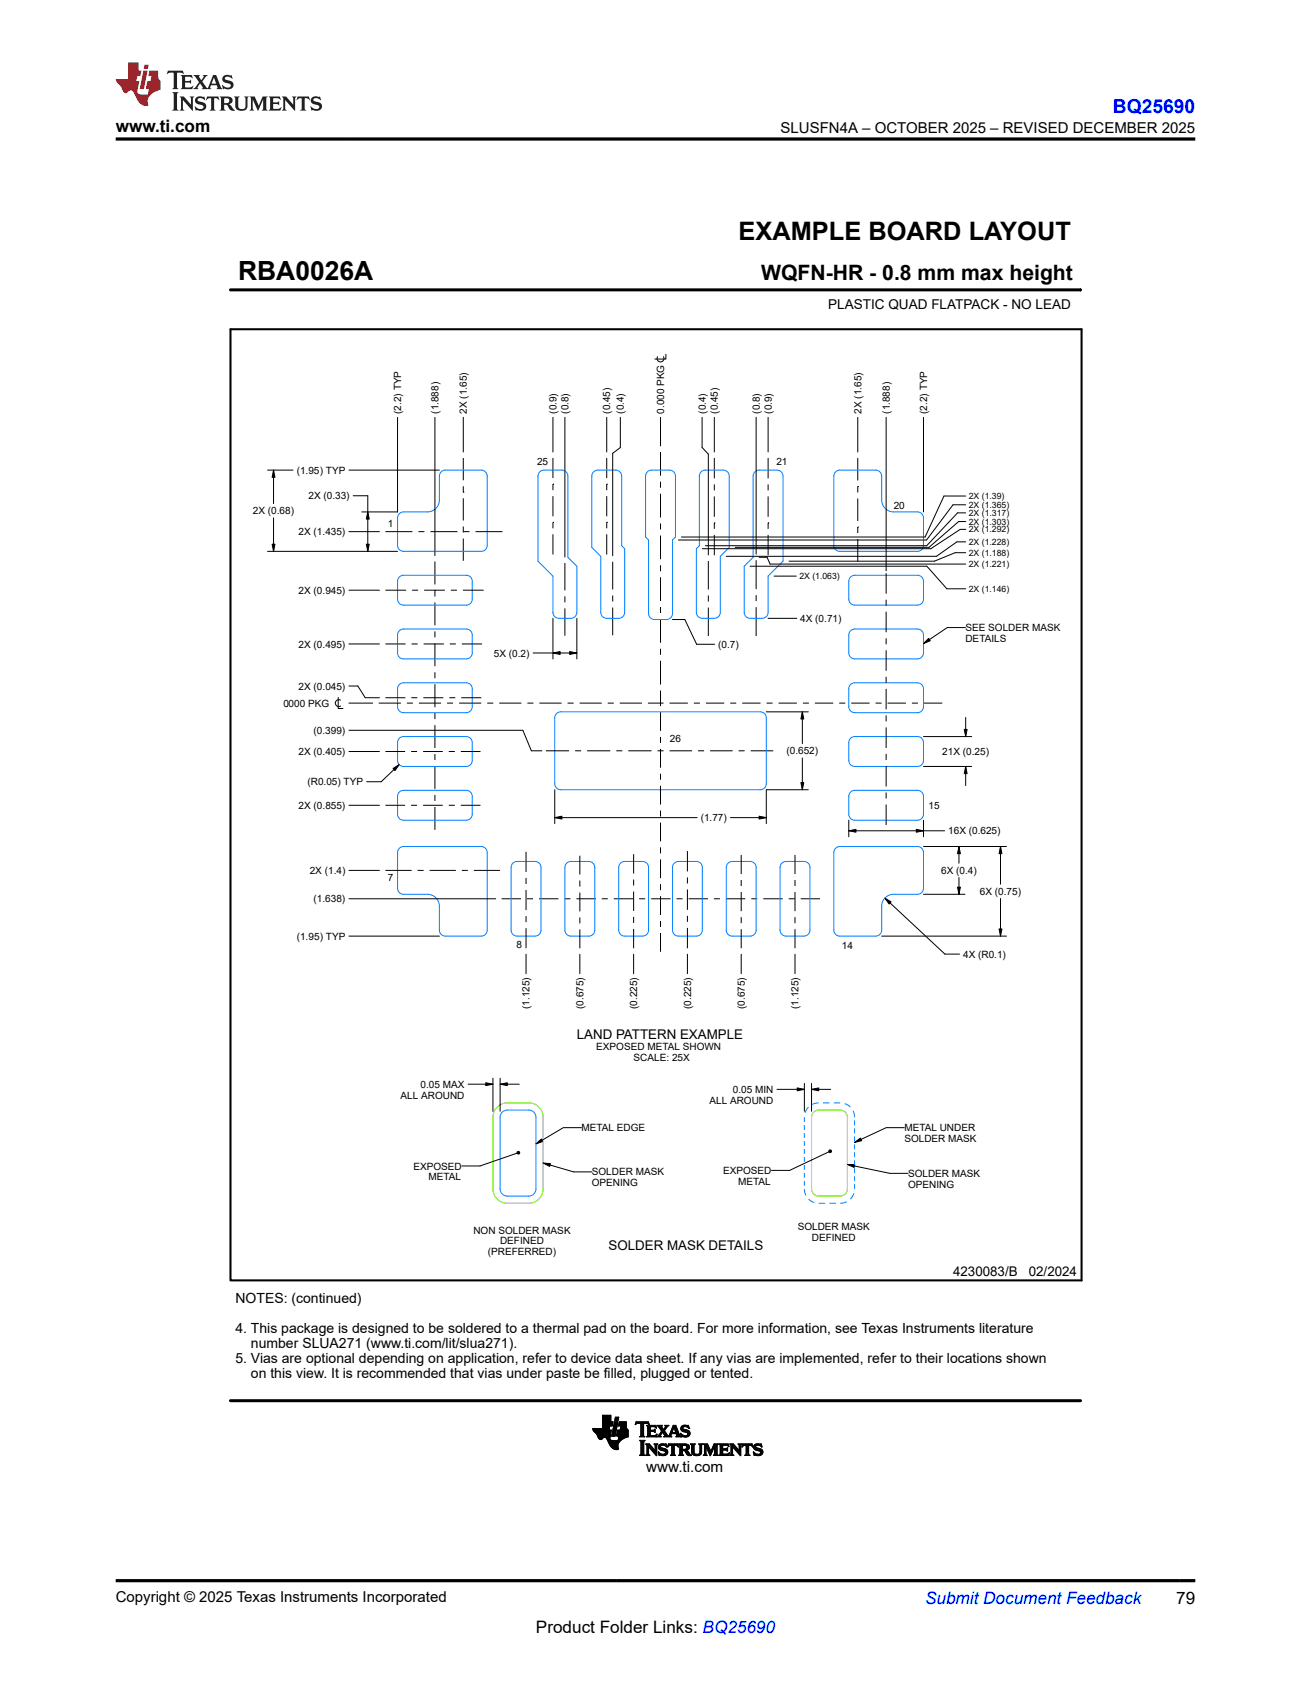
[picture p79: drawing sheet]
<svg xmlns="http://www.w3.org/2000/svg" width="216mm" height="279mm" viewBox="0 0 216 279" stroke-linecap="round" stroke-linejoin="round" font-family="sans-serif">
<defs><g id="words">
<text font-size="4.4" x="39.2" y="46.2">RBA0026A</text>
<text font-size="4.2" x="121.6" y="39.5">EXAMPLE BOARD LAYOUT</text>
<text font-size="3.5" x="125.3" y="46.2">WQFN-HR - 0.8 mm max height</text>
<text font-size="3.2" fill="#00f" x="183.3" y="18.7">BQ25690</text>
<g font-size="2.8">
<text x="19" y="21.8">www.ti.com</text>
<text x="88.3" y="269">Product Folder Links: BQ25690</text>
<text x="193.7" y="264.2">79</text>
</g>
<text font-size="2.8" fill="#00f" x="152.4" y="264.2">Submit Document Feedback</text>
<g font-size="2.5">
<text x="128.5" y="21.9">SLUSFN4A – OCTOBER 2025 – REVISED DECEMBER 2025</text>
<text x="106.4" y="242.5">www.ti.com</text>
<text x="19" y="263.9">Copyright © 2025 Texas Instruments Incorporated</text>
</g>
<g font-size="2.3">
<text x="38.8" y="214.6">NOTES: (continued)</text>
<text x="38.8" y="219.6">4. This package is designed to be soldered to a thermal pad on the board. For more information, see Texas Instruments literature</text>
<text x="38.8" y="224.6">5. Vias are optional depending on application, refer to device data sheet. If any vias are implemented, refer to their locations shown</text>
<text x="41.3" y="222.1">number SLUA271 (www.ti.com/lit/slua271).</text>
<text x="41.3" y="227.1">on this view. It is recommended that vias under paste be filled, plugged or tented.</text>
</g>
<g font-size="2.2">
<text x="136.4" y="50.9">PLASTIC QUAD FLATPACK - NO LEAD</text>
<text x="95" y="171.1">LAND PATTERN EXAMPLE</text>
<text x="100.2" y="205.9">SOLDER MASK DETAILS</text>
<text x="157" y="210.1">4230083/B</text>
<text x="169.4" y="210.1">02/2024</text>
</g>
<g font-size="1.6">
<text x="66.1" y="68.2" transform="rotate(-90 66.1 68.2)">(2.2) TYP</text>
<text x="72.2" y="68.2" transform="rotate(-90 72.2 68.2)">(1.888)</text>
<text x="76.9" y="68.2" transform="rotate(-90 76.9 68.2)">2X (1.65)</text>
<text x="91.7" y="68.2" transform="rotate(-90 91.7 68.2)">(0.9)</text>
<text x="93.6" y="68.2" transform="rotate(-90 93.6 68.2)">(0.8)</text>
<text x="100.5" y="68.2" transform="rotate(-90 100.5 68.2)">(0.45)</text>
<text x="102.7" y="68.2" transform="rotate(-90 102.7 68.2)">(0.4)</text>
<text x="109.4" y="68.2" transform="rotate(-90 109.4 68.2)">0.000 PKG</text>
<text x="116.2" y="68.2" transform="rotate(-90 116.2 68.2)">(0.4)</text>
<text x="118.2" y="68.2" transform="rotate(-90 118.2 68.2)">(0.45)</text>
<text x="125.1" y="68.2" transform="rotate(-90 125.1 68.2)">(0.8)</text>
<text x="127.1" y="68.2" transform="rotate(-90 127.1 68.2)">(0.9)</text>
<text x="141.8" y="68.2" transform="rotate(-90 141.8 68.2)">2X (1.65)</text>
<text x="146.5" y="68.2" transform="rotate(-90 146.5 68.2)">(1.888)</text>
<text x="152.7" y="68.2" transform="rotate(-90 152.7 68.2)">(2.2) TYP</text>
<text x="88.4" y="76.7">25</text>
<text x="127.9" y="76.5">21</text>
<text x="48.9" y="78">(1.95) TYP</text>
<text x="50.8" y="82.3">2X (0.33)</text>
<text x="147.2" y="83.9">20</text>
<text x="41.7" y="84.7">2X (0.68)</text>
<text x="49.2" y="88.2">2X (1.435)</text>
<text x="63.9" y="86.9">1</text>
<text x="49.2" y="97.8">2X (0.945)</text>
<text x="49.2" y="106.7">2X (0.495)</text>
<text x="118.3" y="106.7">(0.7)</text>
<text x="131.8" y="102.5">4X (0.71)</text>
<text x="159" y="104">SEE SOLDER MASK</text>
<text x="159" y="105.7">DETAILS</text>
<text x="49.2" y="113.6">2X (0.045)</text>
<text x="81.3" y="108.2">5X (0.2)</text>
<text x="46.7" y="116.4">0.000 PKG</text>
<text x="49.2" y="124.4">2X (0.405)</text>
<text x="51.6" y="120.9">(0.399)</text>
<text x="110.3" y="122.2">26</text>
<text x="129.5" y="124.3">(0.652)</text>
<text x="155.2" y="124.4">21X (0.25)</text>
<text x="50.6" y="129.4">(R0.05) TYP</text>
<text x="49.2" y="133.3">2X (0.855)</text>
<text x="115.4" y="135.3">(1.77)</text>
<text x="152.9" y="133.2">15</text>
<text x="156.2" y="137.5">16X (0.625)</text>
<text x="51" y="144">2X (1.4)</text>
<text x="155" y="144">6X (0.4)</text>
<text x="51.6" y="148.7">(1.638)</text>
<text x="63.9" y="145.2">7</text>
<text x="161.4" y="147.4">6X (0.75)</text>
<text x="48.9" y="154.8">(1.95) TYP</text>
<text x="85.1" y="156.1">8</text>
<text x="138.6" y="156.3">14</text>
<text x="158.6" y="157.8">4X (R0.1)</text>
<text x="87.2" y="166.2" transform="rotate(-90 87.2 166.2)">(1.125)</text>
<text x="96.1" y="166.2" transform="rotate(-90 96.1 166.2)">(0.675)</text>
<text x="104.9" y="166.2" transform="rotate(-90 104.9 166.2)">(0.225)</text>
<text x="113.8" y="166.2" transform="rotate(-90 113.8 166.2)">(0.225)</text>
<text x="122.7" y="166.2" transform="rotate(-90 122.7 166.2)">(0.675)</text>
<text x="131.5" y="166.2" transform="rotate(-90 131.5 166.2)">(1.125)</text>
<text x="98.2" y="173">EXPOSED METAL SHOWN</text>
<text x="69.3" y="179.2">0.05 MAX</text>
<text x="104.4" y="174.8">SCALE: 25X</text>
<text x="66" y="181">ALL AROUND</text>
<text x="116.8" y="181.8">ALL AROUND</text>
<text x="120.7" y="180.1">0.05 MIN</text>
<text x="95.8" y="186.4">METAL EDGE</text>
<text x="148.9" y="186.4">METAL UNDER</text>
<text x="148.9" y="188.1">SOLDER MASK</text>
<text x="68.1" y="192.7">EXPOSED</text>
<text x="70.6" y="194.4">METAL</text>
<text x="97.5" y="193.6">SOLDER MASK</text>
<text x="97.5" y="195.4">OPENING</text>
<text x="119.1" y="193.4">EXPOSED</text>
<text x="121.6" y="195.2">METAL</text>
<text x="149.5" y="193.9">SOLDER MASK</text>
<text x="149.5" y="195.7">OPENING</text>
<text x="78" y="203.2">NON SOLDER MASK</text>
<text x="131.4" y="202.6">SOLDER MASK</text>
<text x="80.3" y="206.8">(PREFERRED)</text>
<text x="82.4" y="205">DEFINED</text>
<text x="133.7" y="204.4">DEFINED</text>
</g>
<g font-size="1.4">
<text x="159.5" y="82.2">2X (1.39)</text>
<text x="159.5" y="83.7">2X (1.365)</text>
<text x="159.5" y="86.4">2X (1.303)</text>
<text x="159.5" y="89.8">2X (1.228)</text>
<text x="159.5" y="87.7">2X (1.292)</text>
<text x="159.5" y="85">2X (1.317)</text>
<text x="131.6" y="95.4">2X (1.063)</text>
<text x="159.5" y="91.6">2X (1.188)</text>
<text x="159.5" y="93.4">2X (1.221)</text>
<text x="159.5" y="97.5">2X (1.146)</text>
</g>
</g></defs>
<g fill="none" stroke="#000" stroke-width=".16">
<path d="M37.9 47.8h140.1M108.3 58.8a.58 .58 0 0 0 .5 .8 .58 .58 0 0 0 .5-.8M109.7 58.4v.8h-1.9M178 47.6v.4M44.1 77.4h4.2M45 77.4l.3 1.2h-.5zM45 77.4v5.6M57.5 77.4h14.9M65.5 68.8v15.5h-5.9M71.6 68.8v22.7M76.3 68.8v5.7M76.3 75.5v3.6"/>
<path d="M91.1 79.8h.1M91.1 68.8v5.7M91.1 75.4v3.4M91.1 79.8v.9M93 68.8v23M99.9 79.8h.1M99.9 68.8v5.7M99.9 75.4v3.4M99.9 79.8v.9M102.2 68.8v4.9l-1.3 1v16.9M108.8 68.8v4.7M108.8 74.5v3.9"/>
<path d="M108.8 79.4v.9M115.6 68.8v4.9l1.1 1.1v16.6M117.6 68.8v5.7M117.6 75.4v3.4M117.6 79.8v1M124.5 68.8v22.5M126.5 68.8v5.7M126.5 75.4v3.4M126.5 79.8v1M141.3 68.8v5.7M141.3 75.4v3.8M145.9 68.8v25.2"/>
<path d="M152.1 68.8v15.5M44.1 90.8h21.4M44.8 89.7h.5l-.3 1.1zM45 85.3v5.5M57.5 97.2h5M57.5 87.6h5M58.2 81.7h2.4v9.1M60.3 89.7h.5l-.2 1.1zM60.6 84.3l.2 1.2h-.5zM63.5 97.2h3.4M63.5 87.6h4.4M67.9 97.2h1"/>
<path d="M68.9 87.6h1M69.9 97.2h3.4M70.9 87.6h4.4M71.6 97.3h.1M71.6 92.5v3.8M71.6 97.3v1M71.6 99.2v3.8M74.3 97.2h.9M76.2 97.2h3.4M76.3 81.1h.1M76.3 80.1v1M76.3 82.1v3.6"/>
<path d="M76.3 86.7v1M76.3 88.7v3.7M76.3 87.6h1M78.3 87.6h4.5M91.1 86h.1M91.1 81.7v3.4M91.1 86v1M91.1 88v3.3M93 92.8v4.5M93 98.2v1M99.9 86h.1M99.9 81.7v3.4"/>
<path d="M99.9 86v1M99.9 88v3.3M100.9 92.5v4.6M100.9 98.1v1M108.8 81.3v3.9M108.8 86.2v1M108.8 88.2v3.9M108.8 93.1v1M108.8 95.1v3.9M108.8 100v1M116.7 92.4v4.7M116.7 98.1v1"/>
<path d="M117.6 86.1h.1M117.6 81.8v3.3M117.6 86.1v1M117.6 88.1v3.4M123.5 93.3h29.1l3.3 3.7h3.1M124.5 92.3v4.8M124.5 98v1M125 91.8h1.3l.5 1.1h32.2M126.5 86.1h.1M126.5 81.8v3.3M126.5 86.1v1M126.5 88.1v3.4"/>
<path d="M127.5 94.9h3.6M141.3 80.1h.1M141.3 86.8h.1M141.3 80.1v1M141.3 82.1v3.7M141.3 86.8v1M141.3 88.8v3.7M145.9 94.4v3.4M145.9 98.8v1M159 87.2h-.9l-4.8 3.2h-37.6M159 85.9h-1.1l-4.9 4.3h-31.9M159 84.5h-1.3l-5.1 5.4h-36.4"/>
<path d="M159 83.2h-2.1l-4.3 5.8h-40.9M159 81.7h-3.5l-3.2 6.8h-40.1M159 91.1h-1.7l-3.4 1.4h-24M159 89.3h-1.4l-3.4 2.3h-34.6M55.7 114.9v1.8h.8M56.1 115.3a.58 .58 0 0 0-.9 .5 .58 .58 0 0 0 .9 .5M57.5 115.8h3.9M57.5 113h1.4l1.2 1.9h2.4M57.5 106.1h5M62.4 115.8h3.6M63.5 114.9h3.3M63.5 106.1h3.3"/>
<path d="M67 115.8h1M67.7 114.9h1M67.8 106.1h1M69 115.8h3.6M69.7 114.9h3.3M69.8 106.1h3.3M71.6 104v1M71.6 106v3.8M71.6 110.7v1M71.6 112.7v3.8M71.6 117.5v1M71.6 119.5v3.7"/>
<path d="M73.6 115.8h1M74 114.9h1M74.1 106.1h1M75.6 115.8h3.7M76 114.9h3.3M76.1 106.1h3.3M80.2 115.8h1M82.2 115.8h3.7M86.9 115.8h.9M87.8 107.6h7.2M88.8 115.8h3.7M91.1 107.6l1.1-.3v.5z"/>
<path d="M91.1 101.9v6.7M93 100.2v4.5M93.5 115.8h1M93.8 107.3l1.2 .3-1.2 .2zM95 101.9v6.7M95.5 115.8h3.6M100.1 115.8h1M100.9 100.1v4.6M102.1 115.8h3.6M106.7 115.8h2.1M108.8 113.8v2M108.8 102v3.9"/>
<path d="M108.8 106.9v1M108.8 108.9v3.9M108.8 115.8v.5M108.8 117.3v3.1M108.8 115.8h.5M110.3 115.8h3M110.7 102.1h2.1l1.9 4h3M114.3 115.8h1M116.2 115.8h3.1M116.7 100.1v4.7M120.3 115.8h.9M122.2 115.8h3"/>
<path d="M124.5 100v4.8M126.2 117.3h6.9M126.2 115.8h1M126.5 101.9h4.7M128.2 115.8h3M132.1 117.3l.3 1.1h-.5zM132.1 117.3v5.2M132.2 115.8h1M134.2 115.8h3M138.2 115.8h1M140.2 115.8h3M144.2 115.8h1"/>
<path d="M145.9 100.8v3.4M145.9 105.1v1M145.9 107.1v3.4M145.9 111.5v1M145.9 113.5v3.4M145.9 117.9v.9M145.9 119.8v3.4M146.2 115.8h3M150.2 115.8h1M152.2 115.8h3M152.9 105.2l.3 .4-1.1 .4zM159 103.4h-3l-3.9 2.6"/>
<path d="M159 118.2v3.1M57.5 132.7h5M57.5 123.8h5M57.5 120.3h28.6l1.4 3.4h1.7M63.5 132.7h3.2M63.5 123.8h3.2M64.7 126.6l1-.6-.7 .9zM65.7 126l-2.9 2.8h-2.4M67.7 132.7h1M67.7 123.8h1M69.7 132.7h3.2M69.7 123.8h3.2"/>
<path d="M71.6 124.2v1M71.6 126.2v3.8M71.6 131v.9M71.6 132.9v3.8M73.9 132.7h1M73.9 123.8h1M75.9 132.7h3.2M75.9 123.8h3.2M89.9 123.7h3.8M91.4 134.7l1.1-.2v.4zM91.4 134.7h23.4M91.4 130.1v5.6"/>
<path d="M94.7 123.7h1M96.7 123.7h3.8M101.5 123.7h1M103.5 123.7h3.8M108.3 123.7h1M108.8 121.4v1M108.8 123.4v3.1M108.8 127.5v1M108.8 129.4v3.1M108.8 133.5v1M108.8 135.5v3.1M108.8 139.6v1"/>
<path d="M110.3 123.7h3.7M115 123.7h1M116.9 123.7h3.8M120.3 134.7h5.9M121.6 123.7h1M123.6 123.7h3.7M125 134.5l1.2 .2-1.2 .2zM131.9 128.9h.5l-.3 1.2zM132.1 124.9v5.2M133.1 130.1h-6.9v5.6M139.8 136.9l1.2-.3v.5zM139.8 136.9h15.8"/>
<path d="M139.8 135.1v2.7M145.9 124.2v1M145.9 126.2v3.4M145.9 130.6v.9M145.9 132.5v3.4M150.9 136.6l1.2 .3-1.2 .2zM152.1 139.5h13.7M152.1 126.3h7.9M152.1 121.3h7.9M152.1 135.1v2.7M157.9 139.5l.3 1.1h-.5zM157.9 139.5v2.7"/>
<path d="M158.8 120.2h.5l-.3 1.1zM159 126.3l.3 1.1h-.5zM159 126.3v3.1M164.8 139.5l.2 1.1h-.5zM164.8 139.5v6.2M57.5 148.1h24.1M57.5 143.4h5M57.5 154.2h14.9M63.5 143.4h4.3M68.8 143.4h1M70.8 143.4h4.3M76.1 143.4h.9"/>
<path d="M78 143.4h4.4M82.6 148.1h3.2M86.6 140.3v3.3M86.6 144.6v1M86.6 146.6v3.3M86.6 150.9v1M86.6 152.9v3.3M86.6 157.2v3.2M86.8 148.1h1M88.8 148.1h3.2M92.9 148.1h1M94.9 148.1h3.2"/>
<path d="M95.5 141v3.1M95.5 145.1v1M95.5 147v3.1M95.5 151.1v1M95.5 153.1v3.1M95.5 157.2v3.2M99.1 148.1h1M101.1 148.1h3.2M104.3 140.7v3.2M104.3 144.9v1M104.3 146.9v3.2M104.3 151.1v.9"/>
<path d="M104.3 153v3.2M104.3 157.2v3.2M105.3 148.1h.9M107.2 148.1h3.2M108.8 141.6v3.1M108.8 145.7v.9M108.8 147.6v3.1M108.8 151.7v1M108.8 153.7v3.1M111.4 148.1h1M113.2 140.2v3.4M113.2 144.6v.9"/>
<path d="M113.2 146.5v3.4M113.2 150.9v1M113.2 152.9v3.3M113.2 157.2v3.2M113.4 148.1h3.2M117.6 148.1h1M119.6 148.1h3.1M122.1 140.8v3.2M122.1 145v1M122.1 147v3.1M122.1 151.1v1M122.1 153.1v3.1"/>
<path d="M122.1 157.2v3.2M123.7 148.1h1M125.7 148.1h3.2M129.9 148.1h1M130.9 140.8v3.2M130.9 145v1M130.9 147v3.1M130.9 151.1v1M130.9 153.1v3.1M130.9 157.2v3.2M131.9 148.1h3.1M145.2 154.2h20.6"/>
<path d="M145.7 148l1 .6-.3 .3zM145.7 148l9.9 9.2h2.4M152.1 147.3h6.8M157.7 146.1h.5l-.3 1.2zM157.9 144.6v2.7M164.5 153h.5l-.2 1.2zM164.8 148v6.2M77.1 178.6h4.1M80 178.4l1.2 .2-1.2 .2zM81.2 177.6v5.5M82.4 178.6l1.1-.2v.4zM82.4 177.6v5.5"/>
<path d="M82.4 178.6h3.1M128 179.5h4.5M131.3 179.2l1.2 .3-1.2 .2zM132.5 178.5v4.6M133.6 179.5l1.2-.3v.5zM133.6 178.5v4.6M133.6 179.5h3.2M85.1 190l-6.1 2.1h-2.9M85.1 189.8l.2-.1h.2l.1 .2-.1 .2h-.2l-.2-.1zM88.3 188.4l.9-.8 .2 .4zM89.4 191.6l1.2 .1-.1 .5zM89.4 191.6l5.1 1.5h3"/>
<path d="M95.8 185.8h-3l-4.5 2.6M136.5 189.8l-6.5 3h-3M136.5 189.6l.2-.2 .2 .1v.2v.1l-.2 .1-.2-.1zM139.6 191.8l1.2 .1-.1 .4zM139.6 191.8l6.9 1.5h3M140.7 188.2l1-.7 .2 .4zM148.9 185.8h-3l-5.2 2.4M97.6 235.4h2.7M97.6 235.5h2.7M97.7 235.6h3l-.2 1M97.7 235.6h3M97.7 235.7h3"/>
<path d="M97.8 235.8h2.9M97.8 235.8h2.8M97.9 235.9h2.7M98 236h2.6M98.1 236.1h2.5M98.2 236.2h2.4M98.3 236.3h2.3M98.3 236.3h2.2M98.3 236.4h2.2M98.4 236.4h2.1M98.4 236.5h2.1M98.4 236.6h2.1"/>
<path d="M98.5 236.7h2M98.5 236.8h2M98.5 236.8h.9M98.6 236.9h.7M98.6 237h.6M98.7 237.1h.4M98.8 237.1h.3M99.2 235.3h1.2M99.2 235.2h1.2M99.2 235.1h1.2M99.2 235h1.2M99.2 234.9h1.6l.2-.7h-.4v-1.1h-1.4v2.2"/>
<path d="M99.2 234.9h1.6M99.2 234.8h1.6M99.2 234.8h1.7M99.2 234.7h1.7M99.2 234.6h1.7M99.2 234.5h1.7M99.2 234.4h1.7M99.2 234.3h1.7M99.2 234.3h1.8M99.2 234.2h1.4M99.2 234.1h1.4M99.2 234h1.4"/>
<path d="M99.2 233.9h1.4M99.2 233.8h1.4M99.2 233.7h1.4M99.2 233.6h1.4M99.2 233.5h1.4M99.2 233.4h1.4M99.2 233.3h1.4M99.2 233.2h1.4M99.7 236.8h.7M99.8 236.9h.6M99.9 236.9h.5M99.9 237h.5"/>
<path d="M99.9 237.1h.5M100 237.1h.5M100 237.2h.5M100 237.3h.6M100.1 237.3h.9M100.1 237.4h2.1M100.1 237.4h2M100.2 237.5h1.8M100.2 237.6h1.8M100.2 237.6h1.7M100.3 237.7h1.6M100.3 237.8h1.6"/>
<path d="M100.3 237.8h1.5M100.3 237.9h1.5M100.3 235.3h-2.7l.1 .4 .6 .5 .4 .8 .3 .1 .4-.3h.3l.9 1.5 .6 .5 .7-.1-.1-.8 .6-.7M100.4 237.9h1.4M100.4 238h1.4M100.4 234.9l-.1 .7M100.4 236.8l.1 .3 .2 .2h1.5M100.4 238.1h1.4M100.5 238.1h1.3M100.5 236.6l-.1 .2M100.5 238.2h1.3M100.6 238.3h1.2"/>
<path d="M100.7 238.4h1.1M100.7 236.6h.6M100.8 236.5h.5M100.8 236.4h.5M100.8 238.5h1M100.8 236.3h.5M100.8 236.3h.6M100.8 236.2h.6M100.8 236.1h.6M100.9 236h.5M100.9 238.6h.9M100.9 235.9h.5"/>
<path d="M100.9 235.8h.5M100.9 235.8h.6M100.9 235.7h.6M100.9 235.6h.6M101 235.5h.5M101 235.4h.5M101 235.3h.5M101 235.3h.6M101 235.2h.6M101 235.1h.6M101 238.7h.9M101.1 235h.5"/>
<path d="M101.1 234.9h.5M101.1 234.8h.5M101.1 234.8h.6M101.1 234.7h.6M101.1 234.6h.6M101.2 234.5h.5M101.2 234.4h.5M101.2 238.8h.6M101.2 234.3h.5M101.2 234.3h.6M101.2 234.2h.6l-.5 2.4h-.6zM101.3 233.9h.5"/>
<path d="M101.3 233.8h.5M101.3 233.7h.6M101.3 233.6h.6M101.3 233.5h.6M101.4 233.5h.5l-.1 .5h-.6zM101.5 238.8h.1M101.6 236.5h1.9M101.6 236.4h1.9M101.6 236.6h1.9M101.6 236.3h1.9M101.6 236.2h1.9M101.6 236.1h1.9"/>
<path d="M101.6 236h1.9M101.7 235.9h1.8M101.7 235.8h1.8M101.7 235.7h1.8M101.7 235.6h1.8M101.8 237.3h.5M101.8 237.2h.6M101.8 237.1h.7M101.8 237.1h.8M101.8 237h.9M101.9 236.9h.9M101.9 234.9h1.2"/>
<path d="M101.9 236.9h1M101.9 234.8h1.2M101.9 236.8h1.2M101.9 236.8h1.4M101.9 234.7h1.2M101.9 236.7h1.6M101.9 234.6h1.2M101.9 236.6h1.6M101.9 236.6l-.1 .7M101.9 234.5h1.2M102 234.4h1.1M102 234.3h1.1"/>
<path d="M102 234.2h1.1v.7h-1.2zM102.1 235.5h1.3M102.2 235.4h1.1M102.2 235.3h1M102.2 235.2h1M102.2 235.1h1M102.2 235.1h.9M102.2 235h.9M102.3 234.9l-.2 .7M103.1 234.9l.1 .4 .3 .3v1.1M103.4 235.6h-1.7l-.1 .9 .3 .1M103.5 236.7l-1.1 .5"/>
<path d="M104.6 234.6h.1M104.6 234.5h.2M104.7 234.5h2.2M104.7 234.4h2.1M104.7 234.3h2.1M105.4 236.7h.8M105.4 239.7l.2-.2v-1.9l-.2-.3h.8l-.2 .3v1.9l.2 .2M105.4 239.7h.8M105.4 237.4h.8M105.5 239.7h.6M105.5 236.6h.5M105.5 234.5h.5"/>
<path d="M105.5 237.5h.5M105.5 236.5h.5M105.5 234.6v-.1h-.4l-.5 .2 .2-.5h2l.1 .5-.5-.2h-.3l-.1 .1M105.5 236.4l-.1 .3M105.5 236.4h.5M105.5 236.3h.5M105.5 236.2h.5M105.5 236.1h.5M105.5 236h.5M105.5 235.9h.5M105.5 235.8h.5M105.5 235.7h.5"/>
<path d="M105.5 235.6h.5M105.5 235.5h.5M105.5 235.4h.5M105.5 235.3h.5M105.5 235.2h.5M105.5 235.1h.5M105.5 235h.5M105.5 234.9h.5M105.5 234.8h.5M105.5 234.7h.5M105.5 234.6h.5M105.5 234.6v1.8"/>
<path d="M105.6 239.6h.4M105.6 237.5h.4M105.6 239.5h.4M105.6 239.4h.4M105.6 239.3h.4M105.6 239.2h.4M105.6 239.1h.4M105.6 239h.4M105.6 238.9h.4M105.6 238.8h.4M105.6 238.7h.4M105.6 238.6h.4"/>
<path d="M105.6 238.5h.4M105.6 238.4h.4M105.6 238.3h.4M105.6 238.2h.4M105.6 238.1h.4M105.6 238h.4M105.6 237.9h.4M105.6 237.8h.4M105.6 237.7h.4M105.6 237.6h.4M106 236.4l.2 .3M106 234.6v1.8"/>
<path d="M106.4 239.7h.6M106.5 238h.5M106.5 236.7h1.6M106.5 239.7h.4M106.5 238.1h.6M106.5 239.6h.3M106.6 234.9h1.4M106.6 238.2v1.3l-.2 .2M106.6 239.5h.2M106.6 239.4h.2M106.6 239.3h.2M106.6 239.2h.2"/>
<path d="M106.6 239.1h.2M106.6 239h.2M106.6 238.9h.2M106.6 238.8h.2M106.6 238.7h.2M106.6 238.6h.2M106.6 238.5h.2M106.6 238.4h.2M106.6 238.3h.7M106.6 238.2h.7M106.6 238.2h.6M106.6 236.6h1.5"/>
<path d="M106.7 235h1.3M106.7 236.5h.4M106.7 235.1h.4M106.7 236.4l-.2 .3M106.7 236.4h.4M106.7 236.3h.4M106.7 236.2h.4M106.7 236.1h.4M106.7 236h.4M106.7 235.9h.4M106.7 235.8h1.2M106.7 235.7h1.2"/>
<path d="M106.7 235.6h.4M106.7 235.5h.4M106.7 235.4h.4M106.7 235.3h.4M106.7 235.2h.4M106.7 234.5h.2M106.8 234.6h.1M106.9 238.4h.5M106.9 237.9l1 1.1v-.8M106.9 237.9h-.5l.2 .3M106.9 238.5h.6M107 238.6h.6"/>
<path d="M107.1 235.2l.1-.2h.5l.4 .2M107.1 235.2v.4h.6l.2-.1v.5l-.2-.2h-.6v.7h.7l.4-.2-.2 .4h-1.5M107.1 238.7h.5M107.2 238.8h.5M107.3 238.9h.5M107.3 238.9h.9M107.4 239h.8M107.5 239.1h.7M107.6 239.2h.6M107.6 239.3h.6M107.7 235.6h.2M107.7 239.4h.5"/>
<path d="M107.7 235.9h.2M107.8 236.5h.3M107.8 239.5h.4M107.8 235.5h.1M107.8 236h.1M107.8 235.1h.3M107.8 238h.4M107.9 239.6h.3M107.9 238.1h.3M107.9 238.2h.3M107.9 238.2l-.2-.3h.6l-.1 .3M107.9 238.9h.3"/>
<path d="M107.9 238.8h.3M107.9 238.7h.3M107.9 238.6h.3M107.9 238.5h.3M107.9 238.4h.3M107.9 238.3h.3M108 239.7h.2M108 235.2h.1M108 236.4h.2M108.1 235.2h.1M108.1 236.3h.1M108.1 235.2l-.1-.4h-1.5l.2 .2v1.4"/>
<path d="M108.2 238.2v1.6l-1.4-1.4v1.1l.2 .2M108.2 236.7h.7M108.3 234.9h.7M108.4 236.6h.3M108.4 239.2l.1 .6 .2-.1 .5 .1 .5-.1 .3-.5M108.4 239.2h.1M108.4 235h.6M108.4 239.3h.2M108.4 239.4h.3M108.4 238.4h.4M108.4 238.3h.4M108.4 238.5h.5"/>
<path d="M108.5 239.5h.3M108.5 238.2h.3M108.5 236.5h.3M108.5 238.6h.8M108.5 235.1h.5M108.5 239.6h.6M108.5 235.1l-.3-.3h.9l-.1 .2 .3 .5 .3-.5-.1-.2h.7l-.4 .3M108.5 235.1l.5 .7M108.5 238.2h.4M108.5 239.7h1.3M108.5 238.7h1.1M108.5 236.4l-.3 .3"/>
<path d="M108.5 236.4h.3M108.5 239.7h.1M108.5 235.2h.5M108.6 238.1h1.2M108.6 236.3h.3M108.6 238.8h1.2M108.6 235.2h.5M108.7 238h1M108.7 236.2h.2M108.7 235.3h.4M108.7 236.1h.3M108.7 238.9h1.2"/>
<path d="M108.7 235.4h.5M108.8 236h.2M108.8 235.5h.7M108.8 239.7h.8M108.8 237.9h.6M108.8 236h.8M108.8 235.6h.7M108.9 235.9h.6M108.9 235.7h.5M109 235.8h.5M109 235.8l-.5 .6M109 238.9l.5 .2v.4l-.5 .1-.6-.4"/>
<path d="M109 238.9h.9M109.2 236h.5M109.2 236.1h.5M109.3 239.6h.5M109.3 236.2h.5M109.3 236.7h1.3M109.3 235.4h.3M109.4 236.3h.4M109.4 239h.5M109.4 235.3h.3M109.4 236.4h.5M109.4 236.4l-.3-.5-.4 .6 .2 .2"/>
<path d="M109.4 236.4l.1 .2-.2 .1M109.5 235.2h.2M109.5 238.2h.3M109.5 236.5h.5M109.5 236.6h.5M109.5 239.5h.4M109.5 235.2h.3M109.5 239.1h.5M109.6 234.9h.5M109.6 239.4h.3M109.6 235.1h.3M109.6 239.2h.4"/>
<path d="M109.6 239.3h.4M109.6 235h.3M109.6 238.2h.2M109.7 237.9l.1 .5-.6-.3-.3 .1-.1 .2 1 .4 .2 .4M109.7 237.9h-.8l-.4 .2v.5l.5 .3M109.7 238.3h.1M109.8 235.1l-.4 .6 .7 .9 .8-1.8h.4l.6 1.7 .2 .2M109.9 238.3h.1M110 238.2h.1M110 238.2h.2M110 238.1h1.7M110 238h1.6"/>
<path d="M110.1 236.6h.4M110.2 236.5h.3M110.2 236.4h.3M110.3 236.3h.2M110.3 236.2h1.5M110.4 236.1h1.4M110.4 236h1.4M110.4 239.7l.2-.1v-1.4l-.4-.1-.2 .3 .1-.5h1.5l.1 .5-.3-.3-.4 .1v1.3l.2 .2M110.4 239.7h.8M110.4 236h.3M110.5 235.9h.2M110.5 235.8h.2"/>
<path d="M110.5 236.4v.2l.1 .1M110.5 235.7h.3M110.6 235.6h.2M110.6 239.7h.5M110.6 236.2l-.1 .2M110.6 235.5h.2M110.6 239.6h.4M110.6 238.2h.4M110.6 239.5h.4M110.6 239.4h.4M110.6 239.3h.4M110.6 239.2h.4"/>
<path d="M110.6 239.1h.4M110.6 239h.4M110.6 238.9h.4M110.6 238.8h.4M110.6 238.7h.4M110.6 238.6h.4M110.6 238.5h.4M110.6 238.4h.4M110.6 238.3h.4M110.6 235.4h.3M110.7 235.3h.2M110.7 235.2h.2"/>
<path d="M110.7 235.2h.7M110.8 235.1h.6M110.8 235h.6M110.8 234.9h.5M111 235.1l.3 .9h-.6zM111 235.2h.5M111.1 235.3h.4M111.1 235.4h.4M111.1 235.5h.5M111.2 235.6h.4M111.2 235.7h.4M111.2 235.8h.5"/>
<path d="M111.2 235.9h.5M111.3 236h.4M111.3 236.7h.8M111.4 236.2v.2M111.4 236.3h.5M111.4 236.4h.5M111.4 236.4l.1 .2-.2 .1M111.5 238.2h.2M111.5 236.6h.5M111.5 236.5h.4M111.6 238.2h.1M111.7 238.3h.1"/>
<path d="M111.8 239.7h.8M111.9 238h1.4M111.9 239.7h.5M112 238.1h1.4M112 239.6h.4M112 238.2v1.3l-.2 .2M112 239.5h.4M112 239.4h.4M112 239.3h.4M112 239.2h.4M112 239.1h.4M112 239h.4"/>
<path d="M112 238.9h1.1M112 238.9h1.2M112 238.8h1.4M112 238.7h.4M112 238.6h.4M112 238.5h.4M112 238.4h.4M112 238.3h.4M112 238.2h.4M112.1 236.2h.1M112.1 236.1h.1M112.1 236.3h.2"/>
<path d="M112.1 235.3h.4M112.1 235.4h.4M112.1 235.2h.4M112.1 236.4h.3M112.1 235.5h.7M112.2 236.5h.4M112.2 235.6h1M112.2 236.6h1.3M112.2 235.1h.4M112.2 236.7h.1M112.2 235.7h1.2M112.2 235h1.2"/>
<path d="M112.4 235.8h1.1M112.4 234.9h1M112.4 238.3l.1-.2 .5 .1v.4l-.3 .2M112.4 238.3v.5M112.4 236.7h.9M112.6 235.9h1M112.6 234.8h.4M112.6 239.7l-.2-.1v-.6l.4 .1 .5 .6 .6 .1M112.7 236.7h.3M112.8 237.9l.5 .1 .2 .3v.4l-.5 .2M112.8 239h.5M112.9 239.1h.4"/>
<path d="M112.9 239.2h.5M113 239.3h.4M113 236h.6M113 238.2h.5M113 238.7h.4M113 239.4h.5M113 237.9h-1.2l.2 .3M113 238.9l.9 .9M113 238.9h.1M113 239.5h.6M113 238.6h.5M113.1 236.5h.4"/>
<path d="M113.1 238.5h.4M113.1 238.3h.4M113.1 235.1h.3M113.1 238.4h.4M113.1 239.6h.5M113.2 239.7h.5M113.2 236h.4M113.2 236.4h.4M113.3 236.1h.3M113.3 236.3h.3M113.3 235.2h.2M113.3 236.2h.3"/>
<path d="M113.3 239.7h.6M113.4 235.2h.1M113.5 235.3h.1M113.5 235.3l-.7-.3-.2 .1-.1 .2 .1 .1 .7 .2 .3 .2v.5l-.3 .3-.4 .2-.5-.2-.2 .1-.1-.6M113.5 235.3l-.1-.5-1 .1-.3 .3 .1 .4 .2 .2 .8 .2 .1 .3-.2 .2h-.4l-.6-.4M113.8 238h.6M113.9 238.1h.4M113.9 238.2l-.2-.3h.8l-.2 .3M113.9 238.2v1.1l.3 .4 .5 .1 .5-.1 .3-.2v-.4M113.9 239.1h.4M113.9 239h.4M113.9 238.9h.4"/>
<path d="M113.9 238.8h.4M113.9 238.7h.4M113.9 238.6h.4M113.9 238.5h.4M113.9 238.4h.4M113.9 238.3h.4M113.9 238.2h.4M113.9 239.2h.4M113.9 239.3h.4M113.9 239.4h.4M114 239.5h.4M114 239.6h.6"/>
<path d="M114.1 239.7h1.2M114.3 239.1l.1 .4 .4 .1 .4-.1 .1-.4M114.3 238.2v.9M114.3 239.7h.9M115 239.6h.4M115.2 239.5h.3M115.2 238h.4M115.2 239.4h.3M115.3 239.3h.2M115.3 238.1h.3M115.3 239.2h.2M115.3 238.2l-.2-.3h.6l-.2 .3"/>
<path d="M115.3 239.1h.2M115.3 239h.2M115.3 238.9h.2M115.3 238.8h.2M115.3 238.7h.2M115.3 238.6h.2M115.3 238.5h.2M115.3 238.4h.2M115.3 238.3h.2M115.3 238.2h.2M115.3 238.2v.9M115.5 238.2v.9"/>
<path d="M115.8 239.7h.6M115.9 238h.7M116 239.7h.3M116 238.1h.6M116 239.6h.3M116 238.2l-.2-.3h.7l.6 1.2 .5-1.2h.7l-.2 .3M116 238.2v1.3l-.2 .2M116 239.5h.3M116 239.4h.3M116 239.3h.3M116 239.2h.3M116 239.1h.3"/>
<path d="M116 239h.3M116 238.9h.3M116 238.8h.3M116 238.7h.3M116 238.6h.3M116 238.5h.3M116 238.4h.3M116 238.3h.7M116 238.2h.7M116 238.2h.6M116.3 238.4h.5M116.4 238.5h.4"/>
<path d="M116.4 238.6h.4M116.4 239.7l-.1-.2v-1.2l.6 1.5 .8-1.5v1.2l-.2 .2M116.4 238.7h.5M116.5 238.8h.4M116.5 238.9h.5M116.6 238.9h.4M116.6 239h.4M116.6 239.1h.7M116.7 239.2h.6M116.7 239.3h.5M116.8 239.4h.4M116.8 239.5h.3"/>
<path d="M116.8 239.6h.3M116.9 239.7h.2M116.9 239.7h.1M117.1 239h.2M117.1 238.9h.3M117.2 238.9h.2M117.2 238.8h.2M117.3 238.7h.2M117.3 238.6h.2M117.3 238.5h.3M117.4 238.4h.2M117.4 238.3h.7"/>
<path d="M117.4 238.2h.7M117.5 238.2h.6M117.5 239.7h.8M117.5 238.1h.6M117.6 238h.6M117.6 239.7h.5M117.7 239.6h.4M117.7 239.5h.4M117.7 239.4h.4M117.7 239.3h.4M117.7 239.2h.4M117.7 239.1h.4"/>
<path d="M117.7 239h.4M117.7 238.9h.4M117.7 238.8h.4M117.7 238.7h.4M117.7 238.6h.4M117.7 238.5h.4M117.7 238.4h.4M118.1 238.2v1.3l.2 .2M118.4 239.7h1.6M118.5 238h1.4M118.6 239.7h1.4M118.6 238.1h1.4"/>
<path d="M118.6 239.6h1.5M118.6 239.5h.4M118.6 238.2h.4M118.6 238.2v1.3l-.2 .2M118.6 239.4h.4M118.6 239.3h.4M118.6 239.2h.4M118.6 239.1h.4M118.6 239h.4M118.6 238.9h.4M118.6 238.9h1.2M118.6 238.8h1.2"/>
<path d="M118.6 238.7h1.2M118.6 238.6h.4M118.6 238.5h.4M118.6 238.4h.4M118.6 238.3h.4M119 239.4l.2 .2M119 238.9v.5M119.5 238.7l.3-.2v.5l-.3-.1M119.7 238.9h.1M119.7 238.6h.1M119.8 238.2h.2M119.9 237.9l.1 .4"/>
<path d="M119.9 237.9h-1.5l.2 .3M119.9 239.5h.2M119.9 238.2h.1M120 238.3h.1M120 238.3l-.3-.2h-.6l-.1 .6M120 239.4h.1M120.1 239.3l-.5 .3M120.1 239.3l-.1 .5-1.6-.1M120.1 239.3h.1M120.2 239.7h.6M120.3 238h.6M120.3 239.7h.4"/>
<path d="M120.4 238.1h.5M120.4 239.6h.3M120.4 238.2h.6M120.4 238.2v1.3l-.2 .2M120.4 239.5h.2M120.4 239.4h.2M120.4 239.3h.2M120.4 239.2h.2M120.4 239.1h.2M120.4 239h.2M120.4 238.9h.2M120.4 238.8h.2"/>
<path d="M120.4 238.7h.2M120.4 238.6h.2M120.4 238.5h.2M120.4 238.4h.2M120.4 238.3h.8M120.4 238.2h.7M120.7 238.4h.5M120.8 237.9l.9 1.1v-.8M120.8 237.9h-.6l.2 .3M120.8 238.5h.5M120.9 238.6h.5M120.9 238.7h.6"/>
<path d="M121 238.8h.6M121.1 238.9h.5M121.2 238.9h.8M121.2 239h.8M121.3 239.1h.7M121.4 239.2h.6M121.5 239.3h.5M121.6 239.4h.4M121.6 239.5h.4M121.7 238h.4M121.7 239.6h.3M121.7 238.1h.3"/>
<path d="M121.7 238.2l-.1-.3h.6l-.2 .3M121.7 238.9h.3M121.7 238.8h.3M121.7 238.7h.3M121.7 238.6h.3M121.7 238.5h.3M121.7 238.4h.3M121.7 238.3h.3M121.7 238.2h.3M121.8 239.7h.2M121.9 239.7h.1M122 238.2v1.6l-1.4-1.4v1.1l.2 .2"/>
<path d="M122.2 238.3h.1M122.2 238.2h.2M122.2 238.2h.3M122.3 238.1h1.6M122.3 238h1.6M122.7 239.7l.2-.1v-1.4l-.4-.1-.3 .3 .1-.5h1.6l.1 .5-.3-.3-.4 .1v1.3l.2 .2M122.7 239.7h.8M122.8 239.7h.5M122.9 239.6h.4M122.9 238.2h.4M122.9 239.5h.4M122.9 239.4h.4"/>
<path d="M122.9 239.3h.4M122.9 239.2h.4M122.9 239.1h.4M122.9 239h.4M122.9 238.9h.4M122.9 238.8h.4M122.9 238.7h.4M122.9 238.6h.4M122.9 238.5h.4M122.9 238.4h.4M122.9 238.3h.4M123.7 238.2h.2"/>
<path d="M123.8 238.2h.2M123.9 238.3h.1M124.1 239.2l.6 .4h.3l.2-.2v-.3l-.8-.2-.3-.3 .1-.5 .6-.3 .4 .2 .2-.1 .1 .5-.8-.3-.2 .1v.2l.9 .4 .2 .4M124.1 239.2l.1 .6 .2-.1 .4 .1 .6-.1 .2-.5M124.1 239.2h.1M124.1 239.3h.1M124.1 239.4h.2M124.1 238.4h.4M124.1 238.3h.4M124.1 238.5h.5M124.1 239.5h.4M124.1 238.2h.4"/>
<path d="M124.1 238.6h.8M124.2 239.6h.6M124.2 238.2h.3M124.2 239.7h1.2M124.2 238.7h1.1M124.2 239.7h.1M124.2 238.1h1.2M124.3 238.8h1.1M124.3 238h1.1M124.4 238.9h1.1M124.5 239.7h.8M124.5 237.9h.6"/>
<path d="M124.7 238.9h.9M125 239.6h.5M125 239h.6M125.1 238.2h.3M125.2 239.5h.4M125.2 239.1h.4M125.2 239.4h.4M125.3 239.2h.3M125.3 239.3h.3M125.3 238.2h.2M125.4 238.3h.1"/>
</g>
<g fill="#000">
<path d="M45 77.4l.3 1.2h-.5zM44.8 89.7h.5l-.3 1.1zM60.6 84.3l.2 1.2h-.5zM60.3 89.7h.5l-.2 1.1zM91.1 107.6l1.1-.3v.5zM93.8 107.3l1.2 .3-1.2 .2zM132.1 117.3l.3 1.1h-.5zM152.9 105.2l.3 .4-1.1 .4zM64.7 126.6l1-.6-.7 .9zM91.4 134.7l1.1-.2v.4zM125 134.5l1.2 .2-1.2 .2zM131.9 128.9h.5l-.3 1.2z"/>
<path d="M139.8 136.9l1.2-.3v.5zM150.9 136.6l1.2 .3-1.2 .2zM157.9 139.5l.3 1.1h-.5zM158.8 120.2h.5l-.3 1.1zM159 126.3l.3 1.1h-.5zM164.8 139.5l.2 1.1h-.5zM145.7 148l1 .6-.3 .3zM157.7 146.1h.5l-.3 1.2zM164.5 153h.5l-.2 1.2zM80 178.4l1.2 .2-1.2 .2zM82.4 178.6l1.1-.2v.4zM131.3 179.2l1.2 .3-1.2 .2z"/>
<path d="M133.6 179.5l1.2-.3v.5zM85.1 189.8l.2-.1h.2l.1 .2-.1 .2h-.2l-.2-.1zM88.3 188.4l.9-.8 .2 .4zM89.4 191.6l1.2 .1-.1 .5zM136.5 189.6l.2-.2 .2 .1v.2v.1l-.2 .1-.2-.1zM139.6 191.8l1.2 .1-.1 .4zM140.7 188.2l1-.7 .2 .4z"/>
</g>
<path d="M38 54.2h140.1v156.7h-140.1z" fill="none" stroke="#000" stroke-width=".34"/>
<path d="M37.9 47.8h140.1M37.9 230.8h140.1" fill="none" stroke="#000" stroke-width=".5"/>
<g fill="none" stroke="#0080ff" stroke-width=".16">
<path d="M72.6 77.7l.7-.3h5.9a.99 .99 0 0 1 1 1v11.4a.98 .98 0 0 1-1 1h-12.7a.98 .98 0 0 1-1-1v-4.5a.98 .98 0 0 1 1-1h3.9a1.97 1.97 0 0 0 2-1.9v-4zM97.7 77.7l.7-.3h3a.98 .98 0 0 1 1 1v11.5l.5 .5v10.5a.98 .98 0 0 1-1 1h-2a.98 .98 0 0 1-1-1v-9.3l-1.4-1.4v-11.8zM106.6 77.7l.7-.3h3a.98 .98 0 0 1 .9 1v10.1l-.5 .5v12.1a.98 .98 0 0 1-.9 1h-2a.98 .98 0 0 1-1-1v-12.1l-.5-.5v-10.1zM115.5 77.7l.7-.3h2.9a.98 .98 0 0 1 1 1v11.8l-1.5 1.4v9.3a.98 .98 0 0 1-1 1h-1.9a.98 .98 0 0 1-1-1v-10.5l.5-.5v-11.5zM124.3 77.7l.7-.3h3a.98 .98 0 0 1 1 1v14.1l-2.5 2.4v6a.98 .98 0 0 1-1 1h-2a.98 .98 0 0 1-.9-1v-7.6l1.4-1.5v-13.4zM137.6 77.7l.7-.3h5.9a.99 .99 0 0 1 1 1v4a1.97 1.97 0 0 0 2 1.9h3.9a.98 .98 0 0 1 1 1v4.5a.98 .98 0 0 1-1 1h-12.8a.98 .98 0 0 1-1-1v-11.4zM65.8 95.1l.7-.3h10.3a.98 .98 0 0 1 1 1v2.9a.98 .98 0 0 1-1 1h-10.3a.98 .98 0 0 1-1-1v-2.9zM140.1 95.1l.7-.3h10.3a.98 .98 0 0 1 1 1v2.9a.98 .98 0 0 1-1 1h-10.3a.98 .98 0 0 1-1-1v-2.9zM65.8 112.8l.7-.3h10.3a.98 .98 0 0 1 1 1v2.9a.98 .98 0 0 1-1 1h-10.3a.98 .98 0 0 1-1-1v-2.9zM65.8 103.9l.7-.3h10.3a.98 .98 0 0 1 1 1v3a.98 .98 0 0 1-1 .9h-10.3a.98 .98 0 0 1-1-.9v-3zM91.6 117.6l.7-.3h32.9a.98 .98 0 0 1 1 1v10.8a.98 .98 0 0 1-1 1h-32.9a.98 .98 0 0 1-.9-1v-10.8zM94 101.9a.99 .99 0 0 0 1-1v-7.6l-1.5-1.5v-13.4a.99 .99 0 0 0-1-1h-2.9a.98 .98 0 0 0-1 1v14.1l2.5 2.4v6a.98 .98 0 0 0 .9 1h2"/>
<path d="M140.1 112.8l.7-.3h10.3a.98 .98 0 0 1 1 1v2.9a.98 .98 0 0 1-1 1h-10.3a.98 .98 0 0 1-1-1v-2.9zM140.1 103.9l.7-.3h10.3a.98 .98 0 0 1 1 1v3a.98 .98 0 0 1-1 .9h-10.3a.98 .98 0 0 1-1-.9v-3zM65.8 139.7l.7-.2h12.7a.99 .99 0 0 1 1 .9v12.8a.98 .98 0 0 1-1 1h-5.9a.98 .98 0 0 1-.9-1v-3.9a1.97 1.97 0 0 0-2-2h-3.9a.98 .98 0 0 1-1-1v-5.9zM65.8 121.6l.7-.3h10.3a.98 .98 0 0 1 1 1v3a.98 .98 0 0 1-1 1h-10.3a.98 .98 0 0 1-1-1v-3zM65.8 130.5l.7-.3h10.3a.98 .98 0 0 1 1 1v2.9a.98 .98 0 0 1-1 1h-10.3a.98 .98 0 0 1-1-1v-2.9zM137.6 139.7l.7-.2h12.8a.99 .99 0 0 1 1 .9v5.9a.98 .98 0 0 1-1 1h-3.9a1.97 1.97 0 0 0-2 2v3.9a.98 .98 0 0 1-1 1h-5.9a.98 .98 0 0 1-1-1v-12.8zM140.1 130.5l.7-.3h10.3a.98 .98 0 0 1 1 1v2.9a.98 .98 0 0 1-1 1h-10.3a.98 .98 0 0 1-1-1v-2.9zM140.1 121.6l.7-.3h10.3a.98 .98 0 0 1 1 1v3a.98 .98 0 0 1-1 1h-10.3a.98 .98 0 0 1-1-1v-3zM84.5 142.2l.7-.3h2.9a.98 .98 0 0 1 1 1v10.3a.98 .98 0 0 1-1 1h-2.9a.98 .98 0 0 1-1-1v-10.3zM93.3 142.2l.7-.3h3a.98 .98 0 0 1 .9 1v10.3a.98 .98 0 0 1-.9 1h-3a.98 .98 0 0 1-1-1v-10.3zM102.2 142.2l.7-.3h2.9a.98 .98 0 0 1 1 1v10.3a.98 .98 0 0 1-1 1h-2.9a.98 .98 0 0 1-1-1v-10.3zM111 142.2l.7-.3h3a.98 .98 0 0 1 1 1v10.3a.98 .98 0 0 1-1 1h-3a.98 .98 0 0 1-1-1v-10.3z"/>
<path d="M119.9 142.2l.7-.3h2.9a.98 .98 0 0 1 1 1v10.3a.98 .98 0 0 1-1 1h-2.9a.98 .98 0 0 1-1-1v-10.3zM128.8 142.2l.6-.3h3a.98 .98 0 0 1 1 1v10.3a.98 .98 0 0 1-1 1h-3a.98 .98 0 0 1-.9-1v-10.3zM82.4 184.1v11.8a1.18 1.18 0 0 0 1.1 1.1h3.6a1.18 1.18 0 0 0 1.2-1.1v-11.8a1.18 1.18 0 0 0-1.2-1.2h-3.6a1.18 1.18 0 0 0-1.1 1.2M132.5 195.9l.2 1M132.5 184.1v.7M132.5 185.4v.8M132.5 186.7v.8M132.5 188v.8M132.5 189.3v.8M132.5 190.6v.8M132.5 191.9v.8M132.5 193.2v.8"/>
<path d="M132.5 194.5v.8M133.2 197.5l.9 .6M133.2 182.4l-.6 .9M134.8 181.7l-1 .2M134.8 198.2h1.1M135.5 181.7h1.1M136.6 198.2h1.1M137.3 181.7h1.1M139.1 181.8l.9 .6M139.4 198l-1 .2M140.5 183l.2 1.1M140.6 196.6l-.6 .9"/>
<path d="M140.7 184.6v.8M140.7 185.9v.8M140.7 187.2v.8M140.7 188.5v.8M140.7 189.8v.8M140.7 191.1v.8M140.7 192.5v.7M140.7 193.8v.8M140.7 195.1v.8"/>
</g>
<path d="M81.7 182.6a2.36 2.36 0 0 1 1.8-.9h3.6a2.36 2.36 0 0 1 2.3 2.4v11.8a2.36 2.36 0 0 1-2.3 2.3h-3.6a2.36 2.36 0 0 1-2.3-2.3v-11.8v-.6zM133.6 184.1v11.8a1.18 1.18 0 0 0 1.2 1.1h3.6a1.18 1.18 0 0 0 1.2-1.1v-11.8a1.18 1.18 0 0 0-1.2-1.2h-3.6a1.18 1.18 0 0 0-1.2 1.2" fill="none" stroke="#6ef200" stroke-width=".16"/>
<path d="M27.7 11.6l-.2 .6a1.04 1.04 0 0 1 1.1-.2v2.3l-.2 .4h1l-.2-.4v-2.2a.65 .65 0 0 1 .9 0l.2 .1-.2-.6zM29.8 12.4l.2 .3v1.6l-.2 .4h1.9l.1-.6a1.17 1.17 0 0 1-1.3 .3v-.8h.6l.4 .2v-.7l-.4 .2h-.6v-.5l.2-.2a1 1 0 0 1 1 .3l-.1-.5zM31.8 12.4l1 1.1-1 1.2h.9l-.2-.2 .4-.8 .5 .8-.2 .2h1.6l-.2-.2 .1-.5h1l.1 .5-.1 .2h.9l-.2-.4-.8-1.9h-.5l-1 2.1-.8-1.1 .9-1h-.8l.2 .2-.5 .6-.3-.6 .1-.2zM35.2 12.8l.4 1h-.8zM36.8 12.5a.65 .65 0 0 0-.2 .7 .65 .65 0 0 0 .6 .5l.7 .1 .1 .3a.79 .79 0 0 1-.7 .4 .79 .79 0 0 1-.7-.5l.1 .7 .2-.1a.93 .93 0 0 0 1.1 0 .93 .93 0 0 0 .4-.9 1.46 1.46 0 0 0-1.2-.6l-.1-.3a1.09 1.09 0 0 1 1.2 .2l-.2-.6h-.3a1.05 1.05 0 0 0-1 .1zM28.4 15.2l.2 .4v2.2l-.2 .4h1l-.2-.4v-2.2l.2-.4zM29.6 15.9l.2 .4v1.5l-.2 .4h.8l-.3-.4v-1.3l1.7 1.8v-2l.2-.4h-.8l.2 .2 .1 1.1-1.2-1.3zM32.3 16a.65 .65 0 0 0-.2 .8 .65 .65 0 0 0 .7 .4l.6 .2 .1 .2a.79 .79 0 0 1-.7 .4 .79 .79 0 0 1-.7-.5l.1 .7 .2-.1a.93 .93 0 0 0 1.1 .1 .93 .93 0 0 0 .4-1 1.46 1.46 0 0 0-1.2-.5l-.1-.4a1.09 1.09 0 0 1 1.2 .2l-.2-.6h-.3a1.07 1.07 0 0 0-1 .1zM34.1 15.9l-.1 .6a.63 .63 0 0 1 .7-.3l.1 1.6-.3 .4h1l-.2-.4v-1.6a.81 .81 0 0 1 .8 .3l-.1-.6zM36.2 15.9l.2 .4v1.5l-.2 .4h.9l-.2-.2v-.7h.3a.87 .87 0 0 1 .6 .7 .64 .64 0 0 0 .9 .1l-.2-.1-.5-.7-.3-.1a.61 .61 0 0 0 .6-.6 .61 .61 0 0 0-.5-.7zM36.9 16.2h.2a.47 .47 0 0 1 .5 .1 .47 .47 0 0 1 .1 .5l-.2 .1-.6 .1zM38.5 15.9l.2 .2a2.27 2.27 0 0 0 .4 2 1.04 1.04 0 0 0 1.7-.7v-1.3l.2-.2h-.8l.2 .4v1.1a.6 .6 0 0 1-.6 .6 .6 .6 0 0 1-.6-.6v-1.1l.3-.4zM41.1 15.9l.2 .4v1.5l-.2 .4h.7l-.2-.4v-1.4l.9 1.9 .8-1.9v1.4l-.2 .4h1l-.3-.4v-1.5l.3-.4h-.8l-.7 1.5-.7-1.5zM44.3 15.9l.2 .4v1.5l-.2 .4h1.9l.1-.6a1.17 1.17 0 0 1-1.3 .3v-.8h.6l.4 .2v-.6l-.4 .2h-.6v-.6l.2-.1a1.01 1.01 0 0 1 1 .3l-.1-.6zM46.4 15.9l.3 .4v1.5l-.3 .4h.8l-.2-.4v-1.3l1.6 1.8v-2l.2-.4h-.7l.2 .2v1.1l-1.2-1.3zM49 15.9l-.1 .6a.63 .63 0 0 1 .8-.3v1.6l-.3 .4h1l-.2-.4v-1.6a.81 .81 0 0 1 .9 .3l-.2-.6zM51.4 16a.65 .65 0 0 0-.2 .8 .65 .65 0 0 0 .6 .4l.6 .2 .2 .2a.79 .79 0 0 1-.8 .4 .79 .79 0 0 1-.6-.5l.1 .7 .2-.1a.93 .93 0 0 0 1 .1 .93 .93 0 0 0 .5-1 1.46 1.46 0 0 0-1.3-.5l-.1-.4a1.09 1.09 0 0 1 1.3 .2l-.2-.6h-.3a1.06 1.06 0 0 0-1 .1z" fill="#231f20"/>
<path d="M21.1 10.3v2.7h-2.1a1.67 1.67 0 0 0 .8 1.1l.2 .3a1.21 1.21 0 0 0 .7 1l.2-.1a.59 .59 0 0 1 .6-.4 .59 .59 0 0 1 .5 .3l.4 .8a1.73 1.73 0 0 0 2 1.4 1.76 1.76 0 0 1 1.1-2.3l1-.3v-1.5a.91 .91 0 0 1-.5-.8v-.9h-1.4l-.2 .9h.5l-.1 .9h-.5l-.2 .9v.3l.4 .1-.2 .9h-.6a.73 .73 0 0 1-1.1-.7l.3-1.5h-.5l.2-.9h.5l.2-.9h-.5v-1.3zM23.6 11.6l-.6 3.1h.7l.6-3.1zM23.8 10.7l-.1 .6h.7l.1-.6z" fill="#ed1c24"/>
<path d="M19 22.9h177.8M19 260.4h177.8" fill="none" stroke="#000" stroke-width=".53"/>
<use href="#words"/>
</svg>
